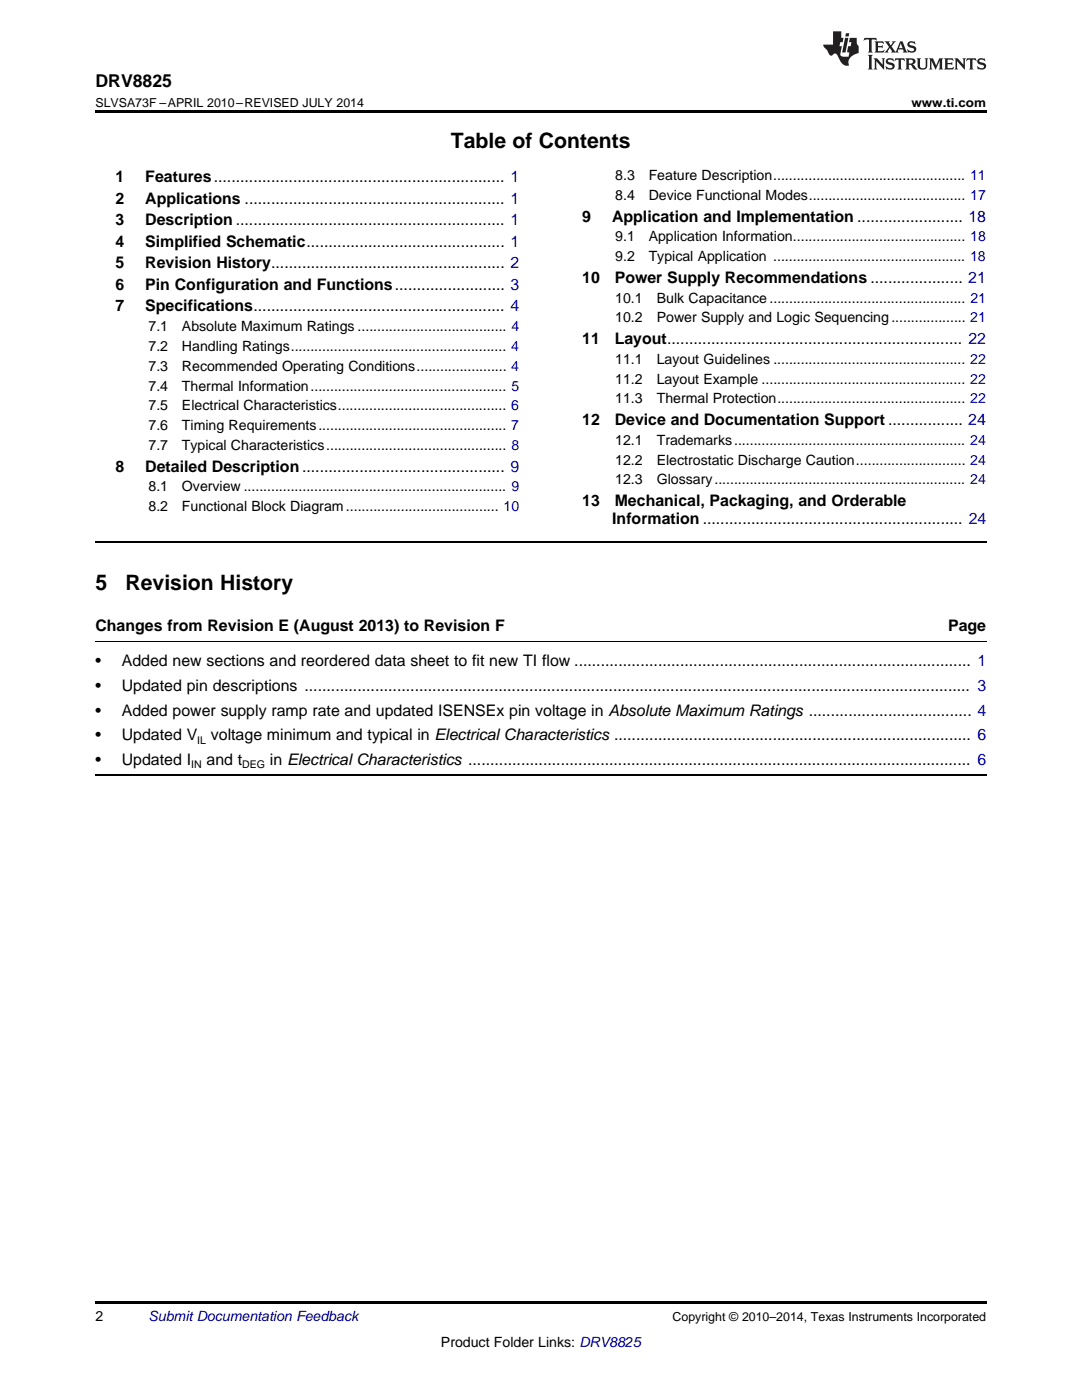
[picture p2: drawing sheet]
<svg xmlns="http://www.w3.org/2000/svg" width="216mm" height="279mm" viewBox="0 0 216 279" stroke-linecap="round" stroke-linejoin="round" font-family="sans-serif">
<defs><g id="words">
<g font-size="4.2">
<text x="90" y="29.6">Table of Contents</text>
<text x="19" y="117.8">5</text>
<text x="25" y="117.8">Revision History</text>
</g>
<text font-size="3.5" x="19" y="17.3">DRV8825</text>
<g font-size="3.2">
<text x="23" y="36.3">1</text>
<text x="23" y="40.6">2</text>
<text x="29" y="36.3">Features.................................................................. 1</text>
<text x="29" y="40.6">Applications ........................................................... 1</text>
<text x="23" y="44.9">3</text>
<text x="29" y="44.9">Description ............................................................. 1</text>
<text x="116.2" y="44.2">9</text>
<text x="122.1" y="44.2">Application and Implementation ........................ 18</text>
<text x="23" y="49.2">4</text>
<text x="23" y="53.6">5</text>
<text x="29" y="49.2">Simplified Schematic............................................. 1</text>
<text x="29" y="53.6">Revision History..................................................... 2</text>
<text x="23" y="57.9">6</text>
<text x="29" y="57.9">Pin Configuration and Functions......................... 3</text>
<text x="116.2" y="56.4">10</text>
<text x="122.7" y="56.4">Power Supply Recommendations ..................... 21</text>
<text x="23" y="62.2">7</text>
<text x="29" y="62.2">Specifications......................................................... 4</text>
<text x="116.2" y="68.7">11</text>
<text x="122.7" y="68.7">Layout................................................................... 22</text>
<text x="116.2" y="84.8">12</text>
<text x="122.7" y="84.8">Device and Documentation Support ................. 24</text>
<text x="23" y="94.1">8</text>
<text x="29" y="94.1">Detailed Description.............................................. 9</text>
<text x="116.2" y="101">13</text>
<text x="122.7" y="101">Mechanical, Packaging, and Orderable</text>
<text x="122.2" y="104.5">Information ........................................................... 24</text>
<text x="19" y="125.9">Changes from Revision E (August 2013) to Revision F</text>
<text x="189.2" y="125.9">Page</text>
<text x="19" y="133">•</text>
<text x="19" y="137.9">•</text>
<text x="24.3" y="133">Added new sections and reordered data sheet to fit new TI flow .......................................................................................... 1</text>
<text x="24.3" y="137.9">Updated pin descriptions ....................................................................................................................................................... 3</text>
<text x="19" y="142.8">•</text>
<text x="24.3" y="142.8">Added power supply ramp rate and updated ISENSEx pin voltage in Absolute Maximum Ratings ..................................... 4</text>
<text x="19" y="147.8">•</text>
<text x="24.3" y="147.8">Updated V</text>
<text x="42.1" y="147.8">voltage minimum and typical in Electrical Characteristics ................................................................................. 6</text>
<text x="19" y="152.7">•</text>
<text x="24.3" y="152.7">Updated I</text>
<text x="41.2" y="152.7">and t</text>
<text x="53.9" y="152.7">in Electrical Characteristics .................................................................................................................. 6</text>
</g>
<g font-size="2.8">
<text x="122.8" y="36">8.3</text>
<text x="129.4" y="36">Feature Description................................................. 11</text>
<text x="122.8" y="39.9">8.4</text>
<text x="129.4" y="39.9">Device Functional Modes........................................ 17</text>
<text x="122.8" y="48.2">9.1</text>
<text x="122.8" y="52.1">9.2</text>
<text x="129.4" y="48.2">Application Information............................................ 18</text>
<text x="129.4" y="52.1">Typical Application ................................................. 18</text>
<text x="122.8" y="60.4">10.1</text>
<text x="122.8" y="64.3">10.2</text>
<text x="131" y="60.4">Bulk Capacitance .................................................. 21</text>
<text x="131" y="64.3">Power Supply and Logic Sequencing................... 21</text>
<text x="29.6" y="66.1">7.1</text>
<text x="29.6" y="70.1">7.2</text>
<text x="36.3" y="66.1">Absolute Maximum Ratings ...................................... 4</text>
<text x="36.3" y="70.1">Handling Ratings....................................................... 4</text>
<text x="29.6" y="74">7.3</text>
<text x="29.6" y="78">7.4</text>
<text x="36.3" y="74">Recommended Operating Conditions....................... 4</text>
<text x="36.3" y="78">Thermal Information.................................................. 5</text>
<text x="122.8" y="72.6">11.1</text>
<text x="122.8" y="76.6">11.2</text>
<text x="131" y="72.6">Layout Guidelines ................................................. 22</text>
<text x="131" y="76.6">Layout Example .................................................... 22</text>
<text x="29.6" y="81.9">7.5</text>
<text x="36.3" y="81.9">Electrical Characteristics........................................... 6</text>
<text x="122.8" y="80.5">11.3</text>
<text x="131" y="80.5">Thermal Protection................................................ 22</text>
<text x="29.6" y="85.9">7.6</text>
<text x="29.6" y="89.8">7.7</text>
<text x="36.3" y="85.9">Timing Requirements................................................ 7</text>
<text x="36.3" y="89.8">Typical Characteristics.............................................. 8</text>
<text x="122.8" y="88.8">12.1</text>
<text x="131" y="88.8">Trademarks........................................................... 24</text>
<text x="122.8" y="92.7">12.2</text>
<text x="131" y="92.7">Electrostatic Discharge Caution............................ 24</text>
<text x="29.6" y="98.1">8.1</text>
<text x="36.3" y="98.1">Overview ................................................................... 9</text>
<text x="122.8" y="96.7">12.3</text>
<text x="131" y="96.7">Glossary................................................................ 24</text>
<text x="29.6" y="102">8.2</text>
<text x="36.3" y="102">Functional Block Diagram....................................... 10</text>
<text x="19" y="263.6">2</text>
<text x="88" y="268.9">Product Folder Links: DRV8825</text>
</g>
<text font-size="2.8" fill="#0000c8" x="29.6" y="263.6">Submit Documentation Feedback</text>
<g font-size="2.5">
<text x="19" y="21.4">SLVSA73F –APRIL 2010–REVISED JULY 2014</text>
<text x="181.9" y="21.4">www.ti.com</text>
<text x="134.2" y="263.6">Copyright © 2010–2014, Texas Instruments Incorporated</text>
</g>
<g font-size="2.1">
<text x="39.4" y="148.4">IL</text>
<text x="38.1" y="153.4">IN</text>
<text x="48.3" y="153.4">DEG</text>
</g>
</g></defs>
<path d="M19 22h177.8v.5h-177.8zM19 259.7h177.8v.5h-177.8z" fill="#000"/>
<path d="M19 108.2h177.8M19 154.7h177.8" fill="none" stroke="#000" stroke-width=".35"/>
<path d="M19 128h177.8" fill="none" stroke="#000" stroke-width=".2"/>
<g fill="#231f20">
<path d="M172.5 7.6l-.1 .5 .4-.2h.6v.1v2.1l-.2 .4h.9l-.2-.4v-2.1l.1-.1h.5l.5 .2-.2-.5zM174.5 8.3l.2 .3v1.5l-.2 .4h1.8l.2-.6a1.04 1.04 0 0 1-1.3 .2v-.7h.6l.3 .2v-.6l-.3 .2h-.6v-.6l.8-.1 .4 .3-.2-.5zM176.5 8.3l.9 1.1-.9 1.1h.8l-.2-.2 .4-.7 .5 .7-.2 .2h1.5l-.2-.2 .2-.4h.9l.1 .4-.2 .2h1l-.3-.3-.7-1.9h-.5l-.9 2-.8-1 .9-1h-.8l.1 .3-.4 .5-.3-.6 .1-.2zM179.7 8.6l.4 1h-.7zM181.3 8.4a.63 .63 0 0 0-.2 .7 .63 .63 0 0 0 .6 .4l.6 .2 .1 .2a.75 .75 0 0 1-.7 .4 .75 .75 0 0 1-.6-.5l.1 .7 .1-.1a1.11 1.11 0 0 0 1.5-.6 1.13 1.13 0 0 0-1.2-.8l-.1-.4a1.04 1.04 0 0 1 1.2 .2l-.2-.5-.2 .1-.4-.2zM173.2 10.9l.2 .4v2.2l-.2 .4h1l-.3-.4v-2.2l.3-.4zM174.3 11.6l.3 .4v1.5l-.3 .4h.8l-.2-.4v-1.3l1.5 1.7v-1.9l.2-.4h-.7l.2 .4v.9l-1.1-1.3zM177 11.8a.62 .62 0 0 0-.2 .7 .62 .62 0 0 0 .6 .4l.6 .1 .1 .3a.76 .76 0 0 1-.7 .3 .76 .76 0 0 1-.7-.4l.2 .7 .1-.1a1.11 1.11 0 0 0 1.5-.6 1.13 1.13 0 0 0-1.2-.8l-.1-.4a1.04 1.04 0 0 1 1.2 .2l-.2-.6-.2 .1-.5-.1zM178.7 11.6l-.2 .6a.61 .61 0 0 1 .8-.3v1.6l-.2 .4h.9l-.2-.4v-1.6a.63 .63 0 0 1 .7 .3l-.1-.6zM180.6 11.6l.3 .4v1.5l-.3 .4h1l-.2-.2-.1-.8 .6 .2a.76 .76 0 0 0 1.2 .7l-1-1a.58 .58 0 0 0 .6-.5 .58 .58 0 0 0-.5-.6zM181.4 11.9h.1a.45 .45 0 0 1 .5 .1 .45 .45 0 0 1 .1 .5l-.8 .2zM182.9 11.6l.2 .2a2.17 2.17 0 0 0 .3 1.9 .99 .99 0 0 0 1.6-.6v-1.1l.2-.4h-.7l.2 .2a1.92 1.92 0 0 1-.2 1.8 .6 .6 0 0 1-.9-.5v-1.1l.2-.4zM185.4 11.6l.2 .4v1.5l-.2 .4h.7l-.2-.4v-1.4l.8 1.8 .8-1.8v1.4l-.2 .4h.9l-.2-.4v-1.5l.2-.4h-.8l-.6 1.5-.6-1.5zM188.4 11.6l.2 .4v1.5l-.2 .4h1.8l.1-.6a1.04 1.04 0 0 1-1.2 .1v-.6h.5l.4 .2v-.6l-.4 .2h-.5v-.7h.8l.3 .3-.1-.6zM190.5 11.6l.2 .4v1.5l-.2 .4h.7l-.2-.4v-1.3l1.5 1.7v-1.9l.2-.4h-.7l.2 .4v.9l-1.1-1.3zM192.9 11.6l-.1 .6a.61 .61 0 0 1 .7-.3l.1 1.6-.3 .4h1l-.3-.4 .1-1.6a.63 .63 0 0 1 .7 .3l-.1-.6zM195.2 11.8a.62 .62 0 0 0-.2 .7 .62 .62 0 0 0 .6 .4l.6 .1 .1 .3a.76 .76 0 0 1-.7 .3 .76 .76 0 0 1-.6-.4l.1 .7 .1-.1a1.11 1.11 0 0 0 1.6-.6 1.13 1.13 0 0 0-1.3-.8l-.1-.4a1.04 1.04 0 0 1 1.2 .2l-.1-.6-.2 .1-.5-.1z"/>
<path d="M166.2 6.3v2.6h-1.9v.4l.8 .9a.91 .91 0 0 0 1 .8 .56 .56 0 0 1 .5-.3 .56 .56 0 0 1 .5 .3l.4 .8a1.53 1.53 0 0 0 1.9 1.2 1.54 1.54 0 0 1 1-2.1l.9-.3v-1.4a1.52 1.52 0 0 1-.4-1.6h-1.3l-.2 .8h.5l-.2 .8h-.5l-.1 1v.2l.4 .1-.2 .8a1.93 1.93 0 0 1-1.6-.3l.3-1.8h-.5l.2-.8h.4l.2-.8h-.4v-1.3zM168.6 7.6l-.6 2.9h.7l.6-2.9zM168.8 6.6l-.1 .7h.6l.2-.7z"/>
</g>
<use href="#words"/>
</svg>
